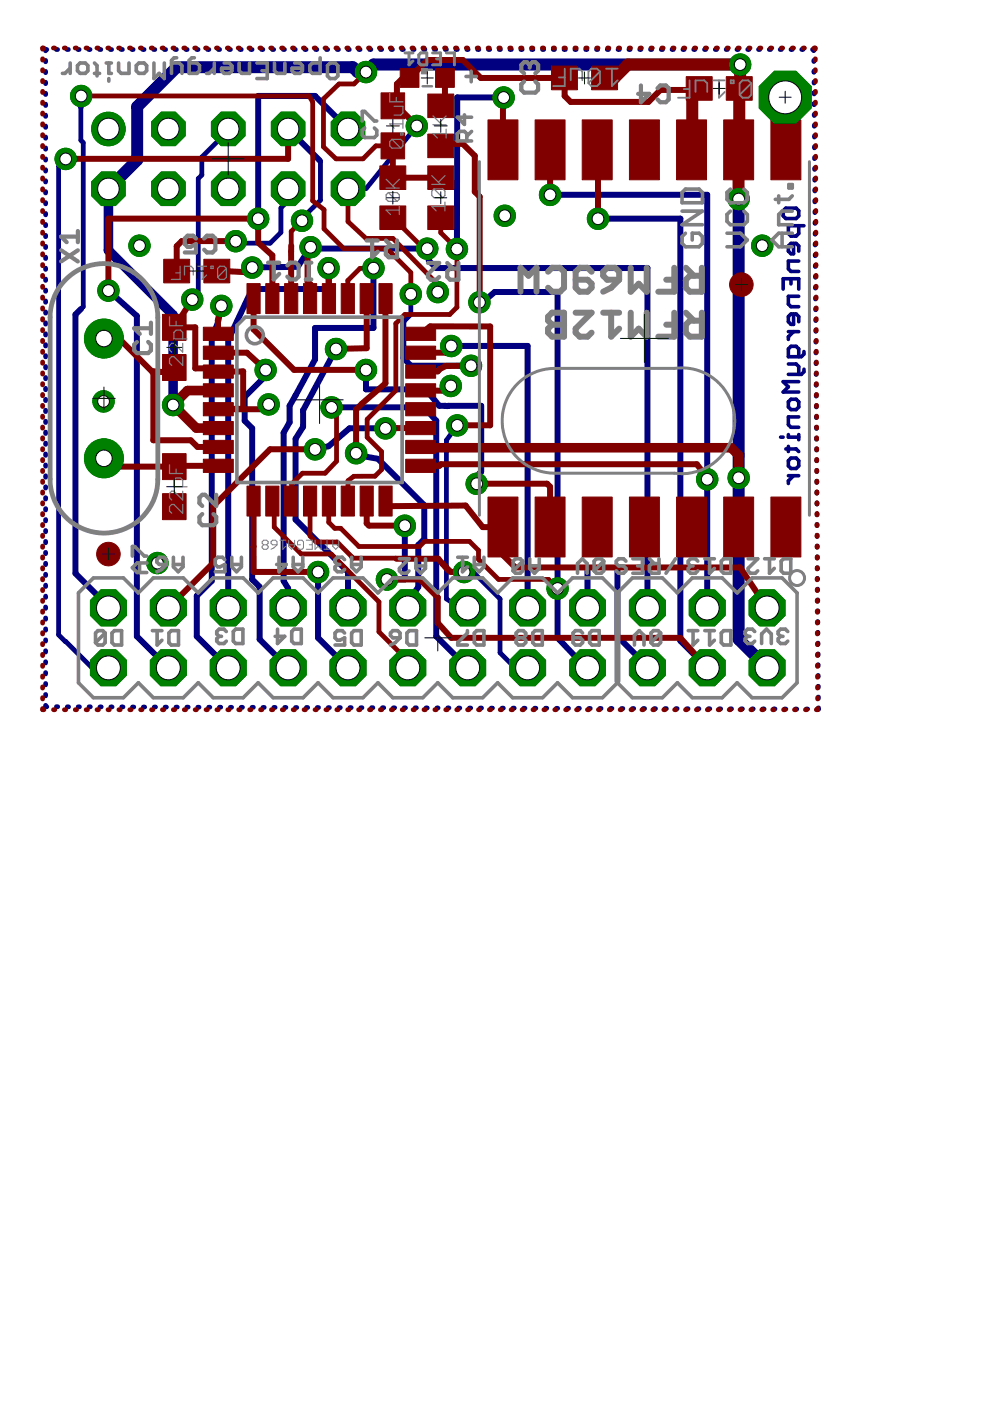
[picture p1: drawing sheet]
<svg xmlns="http://www.w3.org/2000/svg" width="210mm" height="297mm" viewBox="0 0 210 297" stroke-linecap="round" stroke-linejoin="round" font-family="sans-serif">
<g fill="none" stroke="#000080" stroke-width=".76">
<path d="M166.6 44.1h2.2l.6 .6v1.1l-.6 .5h-2.2l-.5-.5v-1.1zM167.7 59.1v1.1M168.3 51.6v2.2h-.6l-.5-.5v-1.1l.5-.6h1.1l.6 .6v1.1M169.4 47.9v1.6l-.6 .6h-1.1l-.5-.6v-1.6h3.3M169.4 55.4h-2.2v1.6l.5 .6h1.7M166.1 61.3v-2.2h3.3v2.2M167.2 77.2h1.6l.6 .5v1.7M167.2 70.3h2.2M168.3 66.6v2.2h-.6l-.5-.6v-1.1l.5-.5h1.1l.6 .5v1.1M168.3 70.3l-1.1 1.1v.6M169.4 62.8h-2.2v1.7l.5 .5h1.7M170.5 74.5v.6l-.6 .5h-2.7v-1.6l.5-.6h1.1l.6 .6v1.6"/>
<path d="M170.5 78.3v.5l-.6 .6h-2.7M165.5 92.7h.6M166.6 95.2h2.2l.6 .5M167.2 92.1v.6h2.2M167.2 94.6v1.1M167.7 84.6h1.1l.6 .6v1.1l-.6 .5h-1.1l-.5-.5v-1.1zM167.7 97.1h1.1l.6 .6v1.1l-.6 .5h-1.1l-.5-.5v-1.1zM169.4 92.1v1.1M169.4 88.4h-2.2v1.6l.5 .6h1.7M169.4 80.9h-3.3l1.1 1.1-1.1 1.1h3.3M167.2 100.9h2.2M168.3 100.9l-1.1 1.1v.5"/>
</g>
<path d="M156.9 13.7h-77.7l-1.6 1.6h-1.8l-1-1.1h-37.3l-8.4 8.4v11.3l-6.1 6.1M156.6 42.2v93.4l6 6" fill="none" stroke="#000080" stroke-width="2.5"/>
<g fill="none" stroke="#000080" stroke-width="1.3">
<path d="M17.2 20.3l-.1 2.3M61.1 27.3l6.7 6.7M73.8 27.3l-7-7h-12.1v26.1M106.8 20.7h-9.9v32.1M53.5 56.7l9.6-.1 2.7-4.2 .4 .3h24.4l.3 .3v2.2l1.6 1.6h44.8v72.1M69.7 56.8v4.5h-16.2l-5.1 10.8v56.8M79.2 56.8v12.7h-12.4v6.7l-5.4 9.8v3.5l-1.3 2.3v31.4l1 1.6v4.1M116.6 41.3h33.3v87.6M126.8 46.4h17.5v89.5l5.6 5.7M17.1 65.5l-1.1 1.2v54.9l7 7v.3M23 61.6l6 5.4v67.9l6.7 6.7M46.9 64.8l-.7 3.8-1.3 2.8v51.8l-3.2 3.1v8.6l6.7 6.7"/>
<path d="M56.3 78.4v1.3l-4.4 4.4v5.1l1.6 1.6v32.1l1.6 1.5v11.2l6 6M71.2 74l-6.9 13v3.5l-1.6 2.5v17.2l11.1 11.1v7.6M77.6 78.4v4.1h12.7l2.8 3.5h8.9v14l-.9 1v1.6M85.5 68.3v7.6l1.6 1.6h12.8M95.7 73.3h16.2v55.6M101.6 64.1l1.1-.3 2.2-1.9h13.3v73.3l6 6.4h.4M57 85.7h1.5M70.3 86.4h19.7l2.5 2.8v45.7l6.7 6.7M75.5 96.1l.4 .4 4.2 .8 9.9 9.8v7.2l-1.3 1.2v8.9l-2.2 2.9v1.6M81.7 90.8h-7.6l-4.4 3.8-2.9 .6M95.6 81.8l-.6 1.1M156.6 96.5v4.8"/>
<path d="M85.8 111.4v11.5h-3.8M67.4 121.3v13.9l6.4 6.4M124.6 120.9v8M130.9 120.9v14l6.4 6.4v.3"/>
</g>
<path d="M23 40v13.1l13.7 13.7v19.1" fill="none" stroke="#000080" stroke-width="2"/>
<g fill="none" stroke="#000080" stroke-width="1">
<path d="M9.7 12.8v.3M9.7 15.1v.3M9.7 17.4v.3M9.7 19.8v.2M9.9 10.5h-.2v.3M12 10.5h.2M14.2 10.5h.3M16.5 10.5h.3M18.8 10.5h.3M21.1 10.5h.3M23.4 10.5h.3M25.7 10.5h.3"/>
<path d="M28 10.5h.2M30.3 10.5h.2M32.6 10.5h.2M34.9 10.5h.2M37.1 10.5h.3M39.4 10.5h.3M41.7 10.5h.3M44 10.5h.3M46.3 10.5h.3M48.6 10.5h.3M50.9 10.5h.3M53.2 10.5h.2"/>
<path d="M55.5 10.5h.2M57.8 10.5h.2M60 10.5h.3M62.3 10.5h.3M64.6 10.5h.3M66.9 10.5h.3M69.2 10.5h.3M71.5 10.5h.3M73.8 10.5h.3M76.1 10.5h.2M78.4 10.5h.2M80.7 10.5h.2"/>
<path d="M83 10.5h.2M85.2 10.5h.3M87.5 10.5h.3M89.8 10.5h.3M92.1 10.5h.3M94.4 10.5h.3M96.7 10.5h.3M99 10.5h.3M101.3 10.5h.2M103.6 10.5h.2M105.9 10.5h.2M108.1 10.5h.3"/>
<path d="M110.4 10.5h.3M112.7 10.5h.3M115 10.5h.3M117.3 10.5h.3M119.6 10.5h.3M121.9 10.5h.3M124.2 10.5h.2M126.5 10.5h.2M128.8 10.5h.2M131 10.5h.3M133.3 10.5h.3M135.6 10.5h.3"/>
<path d="M137.9 10.5h.3M140.2 10.5h.3M142.5 10.5h.3M144.8 10.5h.3M147.1 10.5h.2M149.4 10.5h.2M151.7 10.5h.2M154 10.5h.2M156.3 10.5h.2M158.5 10.5h.3M160.8 10.5h.3M163.1 10.5h.3"/>
<path d="M165.4 10.5h.3M167.7 10.5h.3M170 10.5h.2M172.3 10.5h.2v.3M172.6 12.8v.2M172.6 15.1v.2M172.6 17.4v.2M172.6 19.6v.3M9.7 22.1v.3M9.7 24.4v.3M9.7 26.7v.3M9.7 29v.3"/>
<path d="M9.7 31.3v.3M9.7 33.7v.3M9.7 36v.3M9.7 38.3v.3M13.9 33.7l-1.5 1.5v99.4l7.1 7h3.5M17.1 22.6v7.1l.6 .5v34.8l-.6 .5M48.4 27.3v.4l-5.6 5.6v3.8l-.8 .8v24.3l-1.2 1.3M67.8 34l.1 .2v8.2l-3.9 3.9v.5M88.4 26.7l-10.8 13.3M172.6 21.9v.3M172.6 24.2v.3M172.7 26.5v.3"/>
<path d="M172.7 28.8v.3M172.7 31.1v.2M172.7 33.4v.2M172.7 35.7v.2M172.7 38v.2M9.7 40.6v.3M9.7 42.9v.3M9.7 45.3v.3M9.7 47.6v.3M9.7 49.9v.3M9.7 52.2v.3M9.7 54.5v.3"/>
<path d="M9.7 56.9v.2M9.7 59.2v.3M61.1 40v2.6l-1.5 1.5v5.2l-2.3 2.3h-6.9l-.4-.5M172.7 40.2l.1 .3M172.8 42.5v.3M172.8 44.8v.3M172.8 47.1v.3M172.8 49.4v.3M172.8 51.7v.2M172.8 54v.2M172.9 56.3v.2M172.9 58.5v.3"/>
<path d="M9.7 61.5v.3M9.7 63.8v.3M9.7 66.1v.3M9.7 68.4v.3M9.7 70.8v.2M9.7 73.1v.3M9.7 75.4v.3M9.7 77.7v.3M87.1 61.3v5.4l-1.6 1.6M172.9 60.8v.3M172.9 63.1v.3M172.9 65.4v.3"/>
<path d="M173 67.7v.3M173 70v.3M173 72.3v.2M173 74.6v.2M173 76.9v.2M173 79.1v.3M9.7 80v.3M9.7 82.3v.3M9.7 84.7v.2M9.7 87v.3M9.7 89.3v.3M9.7 91.6v.3"/>
<path d="M9.7 93.9v.3M9.7 96.2v.3M9.7 98.6v.2M96.9 90.2l-2.2 3.1v33.7l2.9 1.9h1.6M173 81.4v.3M173.1 83.7v.3M173.1 86v.3M173.1 88.3v.3M173.1 90.6v.2M173.1 92.9v.2M173.1 95.2v.2M173.2 97.5v.2"/>
<path d="M173.2 99.7v.3M9.7 100.9v.3M9.7 103.2v.3M9.7 105.5v.3M9.7 107.8v.3M9.7 110.2v.2M9.7 112.5v.3M9.7 114.8v.3M9.7 117.1v.3M9.7 119.4v.3M173.2 102v.3M173.2 104.3v.3"/>
<path d="M173.2 106.6v.3M173.2 108.9v.3M173.2 111.2v.2M173.3 113.5v.2M173.3 115.8v.2M173.3 118v.3M9.7 121.8v.2M9.7 124.1v.3M9.7 126.4v.3M9.7 128.7v.3M9.7 131v.3M9.7 133.3v.3"/>
<path d="M9.7 135.7v.2M9.7 138v.3M98.4 121.3h1.9l5.7 5.7v11.4l3.2 3.2h2.7M173.3 120.3v.3M173.3 122.6v.3M173.4 124.9v.3M173.4 127.2v.3M173.4 129.5v.3M173.4 131.8v.2M173.4 134.1v.2M173.4 136.4v.2M173.5 138.6v.3"/>
<path d="M9.7 140.3v.3M9.7 142.6v.3M9.7 144.9v.3M9.7 147.2v.3M9.7 149.5v.3h.2M12 149.8h.2M14.3 149.9h.2M16.6 149.9h.2M18.9 149.9h.3M21.2 149.9h.3M23.5 149.9h.3M25.8 149.9h.3"/>
<path d="M28.1 149.9h.3M30.4 149.9h.3M32.7 149.9h.3M35 149.9h.3M37.3 149.9h.3M39.6 149.9h.3M41.9 149.9h.3M44.2 149.9h.3M46.5 149.9h.3M48.8 150h.3M51.1 150h.3M53.4 150h.3"/>
<path d="M55.8 150h.2M58.1 150h.2M60.4 150h.2M62.7 150h.2M65 150h.2M67.3 150h.2M69.6 150h.2M71.9 150h.3M74.2 150h.3M76.5 150.1h.3M78.8 150.1h.3M81.1 150.1h.3"/>
<path d="M83.4 150.1h.3M85.7 150.1h.3M88 150.1h.3M90.3 150.1h.3M92.6 150.1h.3M94.9 150.1h.3M97.2 150.1h.3M99.5 150.1h.3M101.8 150.1h.3M104.1 150.1h.3M106.4 150.1h.3M108.8 150.1h.2"/>
<path d="M111 150.2h.3M113.3 150.2h.3M115.7 150.2h.2M118 150.2h.2M120.3 150.2h.2M122.6 150.2h.3M124.9 150.2h.3M127.2 150.2h.2M129.5 150.2h.3M131.8 150.2h.3M134.1 150.2h.3M136.4 150.2h.3"/>
<path d="M138.7 150.2h.3M141 150.2h.3M143.3 150.2h.3M145.6 150.3h.3M147.9 150.3h.3M150.2 150.3h.3M152.5 150.3h.3M154.8 150.3h.3M157.1 150.3h.3M159.4 150.3h.3M161.7 150.3h.3M164 150.3h.3"/>
<path d="M166.3 150.3h.3M168.7 150.3h.2M171 150.3h.2M173.5 140.9v.3M173.5 143.2v.3M173.5 145.5v.3M173.5 147.8v.3M173.5 150.1v.2h-.2"/>
</g>
<circle cx="23" cy="27.3" r="3.6" fill="#008000" stroke="#008000" stroke-width=".21"/>
<circle cx="23" cy="27.3" r="2.29" fill="#fff" stroke="#000" stroke-width=".21"/>
<circle cx="23" cy="40" r="3.9" fill="#008000" stroke="#008000" stroke-width=".21"/>
<circle cx="23" cy="40" r="2.29" fill="#fff" stroke="#000" stroke-width=".21"/>
<circle cx="35.7" cy="27.3" r="3.9" fill="#008000" stroke="#008000" stroke-width=".21"/>
<circle cx="35.7" cy="27.3" r="2.29" fill="#fff" stroke="#000" stroke-width=".21"/>
<circle cx="35.7" cy="40" r="3.9" fill="#008000" stroke="#008000" stroke-width=".21"/>
<circle cx="35.7" cy="40" r="2.29" fill="#fff" stroke="#000" stroke-width=".21"/>
<circle cx="48.4" cy="27.3" r="3.9" fill="#008000" stroke="#008000" stroke-width=".21"/>
<circle cx="48.4" cy="27.3" r="2.29" fill="#fff" stroke="#000" stroke-width=".21"/>
<circle cx="48.4" cy="40" r="3.9" fill="#008000" stroke="#008000" stroke-width=".21"/>
<circle cx="48.4" cy="40" r="2.29" fill="#fff" stroke="#000" stroke-width=".21"/>
<circle cx="61.1" cy="27.3" r="3.9" fill="#008000" stroke="#008000" stroke-width=".21"/>
<circle cx="61.1" cy="27.3" r="2.29" fill="#fff" stroke="#000" stroke-width=".21"/>
<circle cx="61.1" cy="40" r="3.9" fill="#008000" stroke="#008000" stroke-width=".21"/>
<circle cx="61.1" cy="40" r="2.29" fill="#fff" stroke="#000" stroke-width=".21"/>
<circle cx="73.8" cy="27.3" r="3.9" fill="#008000" stroke="#008000" stroke-width=".21"/>
<circle cx="73.8" cy="27.3" r="2.29" fill="#fff" stroke="#000" stroke-width=".21"/>
<circle cx="73.8" cy="40" r="3.9" fill="#008000" stroke="#008000" stroke-width=".21"/>
<circle cx="73.8" cy="40" r="2.29" fill="#fff" stroke="#000" stroke-width=".21"/>
<circle cx="162.6" cy="128.9" r="4.1" fill="#008000" stroke="#008000" stroke-width=".21"/>
<circle cx="162.6" cy="128.9" r="2.54" fill="#fff" stroke="#000" stroke-width=".21"/>
<circle cx="149.9" cy="128.9" r="4.1" fill="#008000" stroke="#008000" stroke-width=".21"/>
<circle cx="149.9" cy="128.9" r="2.54" fill="#fff" stroke="#000" stroke-width=".21"/>
<circle cx="137.3" cy="128.9" r="4.1" fill="#008000" stroke="#008000" stroke-width=".21"/>
<circle cx="137.3" cy="128.9" r="2.54" fill="#fff" stroke="#000" stroke-width=".21"/>
<circle cx="124.6" cy="128.9" r="4.1" fill="#008000" stroke="#008000" stroke-width=".21"/>
<circle cx="124.6" cy="128.9" r="2.54" fill="#fff" stroke="#000" stroke-width=".21"/>
<circle cx="111.9" cy="128.9" r="4.1" fill="#008000" stroke="#008000" stroke-width=".21"/>
<circle cx="111.9" cy="128.9" r="2.54" fill="#fff" stroke="#000" stroke-width=".21"/>
<circle cx="99.2" cy="128.9" r="4.1" fill="#008000" stroke="#008000" stroke-width=".21"/>
<circle cx="99.2" cy="128.9" r="2.54" fill="#fff" stroke="#000" stroke-width=".21"/>
<circle cx="162.6" cy="141.6" r="4.1" fill="#008000" stroke="#008000" stroke-width=".21"/>
<circle cx="162.6" cy="141.6" r="2.54" fill="#fff" stroke="#000" stroke-width=".21"/>
<circle cx="149.9" cy="141.6" r="4.1" fill="#008000" stroke="#008000" stroke-width=".21"/>
<circle cx="149.9" cy="141.6" r="2.54" fill="#fff" stroke="#000" stroke-width=".21"/>
<circle cx="137.3" cy="141.6" r="4.1" fill="#008000" stroke="#008000" stroke-width=".21"/>
<circle cx="137.3" cy="141.6" r="2.54" fill="#fff" stroke="#000" stroke-width=".21"/>
<circle cx="124.6" cy="141.6" r="4.1" fill="#008000" stroke="#008000" stroke-width=".21"/>
<circle cx="124.6" cy="141.6" r="2.54" fill="#fff" stroke="#000" stroke-width=".21"/>
<circle cx="111.9" cy="141.6" r="4.1" fill="#008000" stroke="#008000" stroke-width=".21"/>
<circle cx="111.9" cy="141.6" r="2.54" fill="#fff" stroke="#000" stroke-width=".21"/>
<circle cx="99.2" cy="141.6" r="4.1" fill="#008000" stroke="#008000" stroke-width=".21"/>
<circle cx="99.2" cy="141.6" r="2.54" fill="#fff" stroke="#000" stroke-width=".21"/>
<circle cx="86.5" cy="128.9" r="4.1" fill="#008000" stroke="#008000" stroke-width=".21"/>
<circle cx="86.5" cy="128.9" r="2.54" fill="#fff" stroke="#000" stroke-width=".21"/>
<circle cx="73.8" cy="128.9" r="4.1" fill="#008000" stroke="#008000" stroke-width=".21"/>
<circle cx="73.8" cy="128.9" r="2.54" fill="#fff" stroke="#000" stroke-width=".21"/>
<circle cx="61.1" cy="128.9" r="4.1" fill="#008000" stroke="#008000" stroke-width=".21"/>
<circle cx="61.1" cy="128.9" r="2.54" fill="#fff" stroke="#000" stroke-width=".21"/>
<circle cx="48.4" cy="128.9" r="4.1" fill="#008000" stroke="#008000" stroke-width=".21"/>
<circle cx="48.4" cy="128.9" r="2.54" fill="#fff" stroke="#000" stroke-width=".21"/>
<circle cx="35.7" cy="128.9" r="4.1" fill="#008000" stroke="#008000" stroke-width=".21"/>
<circle cx="35.7" cy="128.9" r="2.54" fill="#fff" stroke="#000" stroke-width=".21"/>
<circle cx="23" cy="128.9" r="4.1" fill="#008000" stroke="#008000" stroke-width=".21"/>
<circle cx="23" cy="128.9" r="2.54" fill="#fff" stroke="#000" stroke-width=".21"/>
<circle cx="86.5" cy="141.6" r="4.1" fill="#008000" stroke="#008000" stroke-width=".21"/>
<circle cx="86.5" cy="141.6" r="2.54" fill="#fff" stroke="#000" stroke-width=".21"/>
<circle cx="73.8" cy="141.6" r="4.1" fill="#008000" stroke="#008000" stroke-width=".21"/>
<circle cx="73.8" cy="141.6" r="2.54" fill="#fff" stroke="#000" stroke-width=".21"/>
<circle cx="61.1" cy="141.6" r="4.1" fill="#008000" stroke="#008000" stroke-width=".21"/>
<circle cx="61.1" cy="141.6" r="2.54" fill="#fff" stroke="#000" stroke-width=".21"/>
<circle cx="48.4" cy="141.6" r="4.1" fill="#008000" stroke="#008000" stroke-width=".21"/>
<circle cx="48.4" cy="141.6" r="2.54" fill="#fff" stroke="#000" stroke-width=".21"/>
<circle cx="35.7" cy="141.6" r="4.1" fill="#008000" stroke="#008000" stroke-width=".21"/>
<circle cx="35.7" cy="141.6" r="2.54" fill="#fff" stroke="#000" stroke-width=".21"/>
<circle cx="23" cy="141.6" r="4.1" fill="#008000" stroke="#008000" stroke-width=".21"/>
<circle cx="23" cy="141.6" r="2.54" fill="#fff" stroke="#000" stroke-width=".21"/>
<circle cx="22" cy="97.2" r="4.1" fill="#008000" stroke="#008000" stroke-width=".21"/>
<circle cx="22" cy="97.2" r="1.76" fill="#fff" stroke="#000" stroke-width=".21"/>
<circle cx="22" cy="71.8" r="4.1" fill="#008000" stroke="#008000" stroke-width=".21"/>
<circle cx="22" cy="71.8" r="1.76" fill="#fff" stroke="#000" stroke-width=".21"/>
<circle cx="166.5" cy="20.6" r="6" fill="#008000" stroke="#008000" stroke-width=".21"/>
<circle cx="166.5" cy="20.6" r="3.5" fill="#fff" stroke="#000" stroke-width=".21"/>
<circle cx="156.6" cy="101.3" r="2.27" fill="#008000" stroke="#008000" stroke-width=".21"/>
<circle cx="156.6" cy="101.3" r="1.25" fill="#fff" stroke="#000" stroke-width=".21"/>
<circle cx="156.6" cy="42.2" r="2.27" fill="#008000" stroke="#008000" stroke-width=".21"/>
<circle cx="156.6" cy="42.2" r="1.25" fill="#fff" stroke="#000" stroke-width=".21"/>
<circle cx="156.9" cy="13.7" r="2.27" fill="#008000" stroke="#008000" stroke-width=".21"/>
<circle cx="156.9" cy="13.7" r="1.25" fill="#fff" stroke="#000" stroke-width=".21"/>
<circle cx="36.7" cy="85.9" r="2.27" fill="#008000" stroke="#008000" stroke-width=".21"/>
<circle cx="36.7" cy="85.9" r="1.25" fill="#fff" stroke="#000" stroke-width=".21"/>
<circle cx="77.6" cy="15.3" r="2.27" fill="#008000" stroke="#008000" stroke-width=".21"/>
<circle cx="77.6" cy="15.3" r="1.25" fill="#fff" stroke="#000" stroke-width=".21"/>
<circle cx="40.8" cy="63.5" r="2.27" fill="#008000" stroke="#008000" stroke-width=".21"/>
<circle cx="40.8" cy="63.5" r="1.25" fill="#fff" stroke="#000" stroke-width=".21"/>
<circle cx="57" cy="85.7" r="2.27" fill="#008000" stroke="#008000" stroke-width=".21"/>
<circle cx="57" cy="85.7" r="1.25" fill="#fff" stroke="#000" stroke-width=".21"/>
<circle cx="95.6" cy="81.8" r="2.27" fill="#008000" stroke="#008000" stroke-width=".21"/>
<circle cx="95.6" cy="81.8" r="1.25" fill="#fff" stroke="#000" stroke-width=".21"/>
<circle cx="92.8" cy="61.9" r="2.27" fill="#008000" stroke="#008000" stroke-width=".21"/>
<circle cx="92.8" cy="61.9" r="1.25" fill="#fff" stroke="#000" stroke-width=".21"/>
<circle cx="88.4" cy="26.7" r="2.27" fill="#008000" stroke="#008000" stroke-width=".21"/>
<circle cx="88.4" cy="26.7" r="1.25" fill="#fff" stroke="#000" stroke-width=".21"/>
<circle cx="21.9" cy="85.1" r="2.27" fill="#008000" stroke="#008000" stroke-width=".21"/>
<circle cx="21.9" cy="85.1" r="1.25" fill="#fff" stroke="#000" stroke-width=".21"/>
<circle cx="33.4" cy="119.4" r="2.27" fill="#008000" stroke="#008000" stroke-width=".21"/>
<circle cx="33.4" cy="119.4" r="1.25" fill="#fff" stroke="#000" stroke-width=".21"/>
<circle cx="161.6" cy="52.1" r="2.27" fill="#008000" stroke="#008000" stroke-width=".21"/>
<circle cx="161.6" cy="52.1" r="1.25" fill="#fff" stroke="#000" stroke-width=".21"/>
<circle cx="107" cy="45.7" r="2.27" fill="#008000" stroke="#008000" stroke-width=".21"/>
<circle cx="107" cy="45.7" r="1.25" fill="#fff" stroke="#000" stroke-width=".21"/>
<circle cx="29.6" cy="52.1" r="2.27" fill="#008000" stroke="#008000" stroke-width=".21"/>
<circle cx="29.6" cy="52.1" r="1.25" fill="#fff" stroke="#000" stroke-width=".21"/>
<circle cx="65.8" cy="52.4" r="2.27" fill="#008000" stroke="#008000" stroke-width=".21"/>
<circle cx="65.8" cy="52.4" r="1.25" fill="#fff" stroke="#000" stroke-width=".21"/>
<circle cx="53.5" cy="56.7" r="2.27" fill="#008000" stroke="#008000" stroke-width=".21"/>
<circle cx="53.5" cy="56.7" r="1.25" fill="#fff" stroke="#000" stroke-width=".21"/>
<circle cx="90.6" cy="52.7" r="2.27" fill="#008000" stroke="#008000" stroke-width=".21"/>
<circle cx="90.6" cy="52.7" r="1.25" fill="#fff" stroke="#000" stroke-width=".21"/>
<circle cx="67.4" cy="121.3" r="2.27" fill="#008000" stroke="#008000" stroke-width=".21"/>
<circle cx="67.4" cy="121.3" r="1.25" fill="#fff" stroke="#000" stroke-width=".21"/>
<circle cx="56.3" cy="78.4" r="2.27" fill="#008000" stroke="#008000" stroke-width=".21"/>
<circle cx="56.3" cy="78.4" r="1.25" fill="#fff" stroke="#000" stroke-width=".21"/>
<circle cx="46.9" cy="64.9" r="2.27" fill="#008000" stroke="#008000" stroke-width=".21"/>
<circle cx="46.9" cy="64.9" r="1.25" fill="#fff" stroke="#000" stroke-width=".21"/>
<circle cx="101.1" cy="102.6" r="2.27" fill="#008000" stroke="#008000" stroke-width=".21"/>
<circle cx="101.1" cy="102.6" r="1.25" fill="#fff" stroke="#000" stroke-width=".21"/>
<circle cx="77.6" cy="78.4" r="2.27" fill="#008000" stroke="#008000" stroke-width=".21"/>
<circle cx="77.6" cy="78.4" r="1.25" fill="#fff" stroke="#000" stroke-width=".21"/>
<circle cx="23" cy="61.6" r="2.27" fill="#008000" stroke="#008000" stroke-width=".21"/>
<circle cx="23" cy="61.6" r="1.25" fill="#fff" stroke="#000" stroke-width=".21"/>
<circle cx="54.7" cy="46.4" r="2.27" fill="#008000" stroke="#008000" stroke-width=".21"/>
<circle cx="54.7" cy="46.4" r="1.25" fill="#fff" stroke="#000" stroke-width=".21"/>
<circle cx="70.3" cy="86.4" r="2.27" fill="#008000" stroke="#008000" stroke-width=".21"/>
<circle cx="70.3" cy="86.4" r="1.25" fill="#fff" stroke="#000" stroke-width=".21"/>
<circle cx="98.4" cy="121.3" r="2.27" fill="#008000" stroke="#008000" stroke-width=".21"/>
<circle cx="98.4" cy="121.3" r="1.25" fill="#fff" stroke="#000" stroke-width=".21"/>
<circle cx="101.6" cy="64.1" r="2.27" fill="#008000" stroke="#008000" stroke-width=".21"/>
<circle cx="101.6" cy="64.1" r="1.25" fill="#fff" stroke="#000" stroke-width=".21"/>
<circle cx="118.2" cy="124.8" r="2.27" fill="#008000" stroke="#008000" stroke-width=".21"/>
<circle cx="118.2" cy="124.8" r="1.25" fill="#fff" stroke="#000" stroke-width=".21"/>
<circle cx="96.9" cy="52.8" r="2.27" fill="#008000" stroke="#008000" stroke-width=".21"/>
<circle cx="96.9" cy="52.8" r="1.25" fill="#fff" stroke="#000" stroke-width=".21"/>
<circle cx="106.8" cy="20.7" r="2.27" fill="#008000" stroke="#008000" stroke-width=".21"/>
<circle cx="106.8" cy="20.7" r="1.25" fill="#fff" stroke="#000" stroke-width=".21"/>
<circle cx="126.8" cy="46.4" r="2.27" fill="#008000" stroke="#008000" stroke-width=".21"/>
<circle cx="126.8" cy="46.4" r="1.25" fill="#fff" stroke="#000" stroke-width=".21"/>
<circle cx="85.8" cy="111.5" r="2.27" fill="#008000" stroke="#008000" stroke-width=".21"/>
<circle cx="85.8" cy="111.5" r="1.25" fill="#fff" stroke="#000" stroke-width=".21"/>
<circle cx="82" cy="122.9" r="2.27" fill="#008000" stroke="#008000" stroke-width=".21"/>
<circle cx="82" cy="122.9" r="1.25" fill="#fff" stroke="#000" stroke-width=".21"/>
<circle cx="71.2" cy="74" r="2.27" fill="#008000" stroke="#008000" stroke-width=".21"/>
<circle cx="71.2" cy="74" r="1.25" fill="#fff" stroke="#000" stroke-width=".21"/>
<circle cx="75.5" cy="96.1" r="2.27" fill="#008000" stroke="#008000" stroke-width=".21"/>
<circle cx="75.5" cy="96.1" r="1.25" fill="#fff" stroke="#000" stroke-width=".21"/>
<circle cx="96.9" cy="90.2" r="2.27" fill="#008000" stroke="#008000" stroke-width=".21"/>
<circle cx="96.9" cy="90.2" r="1.25" fill="#fff" stroke="#000" stroke-width=".21"/>
<circle cx="95.7" cy="73.4" r="2.27" fill="#008000" stroke="#008000" stroke-width=".21"/>
<circle cx="95.7" cy="73.4" r="1.25" fill="#fff" stroke="#000" stroke-width=".21"/>
<circle cx="81.7" cy="90.8" r="2.27" fill="#008000" stroke="#008000" stroke-width=".21"/>
<circle cx="81.7" cy="90.8" r="1.25" fill="#fff" stroke="#000" stroke-width=".21"/>
<circle cx="66.8" cy="95.3" r="2.27" fill="#008000" stroke="#008000" stroke-width=".21"/>
<circle cx="66.8" cy="95.3" r="1.25" fill="#fff" stroke="#000" stroke-width=".21"/>
<circle cx="99.9" cy="77.6" r="2.27" fill="#008000" stroke="#008000" stroke-width=".21"/>
<circle cx="99.9" cy="77.6" r="1.25" fill="#fff" stroke="#000" stroke-width=".21"/>
<circle cx="87.1" cy="62.4" r="2.27" fill="#008000" stroke="#008000" stroke-width=".21"/>
<circle cx="87.1" cy="62.4" r="1.25" fill="#fff" stroke="#000" stroke-width=".21"/>
<circle cx="17.2" cy="20.4" r="2.27" fill="#008000" stroke="#008000" stroke-width=".21"/>
<circle cx="17.2" cy="20.4" r="1.25" fill="#fff" stroke="#000" stroke-width=".21"/>
<circle cx="116.6" cy="41.3" r="2.27" fill="#008000" stroke="#008000" stroke-width=".21"/>
<circle cx="116.6" cy="41.3" r="1.25" fill="#fff" stroke="#000" stroke-width=".21"/>
<circle cx="149.9" cy="101.6" r="2.27" fill="#008000" stroke="#008000" stroke-width=".21"/>
<circle cx="149.9" cy="101.6" r="1.25" fill="#fff" stroke="#000" stroke-width=".21"/>
<circle cx="64" cy="46.8" r="2.27" fill="#008000" stroke="#008000" stroke-width=".21"/>
<circle cx="64" cy="46.8" r="1.25" fill="#fff" stroke="#000" stroke-width=".21"/>
<circle cx="13.9" cy="33.7" r="2.27" fill="#008000" stroke="#008000" stroke-width=".21"/>
<circle cx="13.9" cy="33.7" r="1.25" fill="#fff" stroke="#000" stroke-width=".21"/>
<circle cx="79.2" cy="56.9" r="2.27" fill="#008000" stroke="#008000" stroke-width=".21"/>
<circle cx="79.2" cy="56.9" r="1.25" fill="#fff" stroke="#000" stroke-width=".21"/>
<circle cx="69.7" cy="56.9" r="2.27" fill="#008000" stroke="#008000" stroke-width=".21"/>
<circle cx="69.7" cy="56.9" r="1.25" fill="#fff" stroke="#000" stroke-width=".21"/>
<circle cx="50" cy="51.1" r="2.27" fill="#008000" stroke="#008000" stroke-width=".21"/>
<circle cx="50" cy="51.1" r="1.25" fill="#fff" stroke="#000" stroke-width=".21"/>
<g fill="#800000" stroke="#800000" stroke-width=".21">
<path d="M103.5 105.4h6.3v12.7h-6.3z"/>
<path d="M113.5 105.4h6.3v12.7h-6.3z"/>
<path d="M123.4 105.4h6.4v12.7h-6.4z"/>
<path d="M133.5 105.4h6.3v12.7h-6.3z"/>
<path d="M143.4 105.4h6.4v12.7h-6.4z"/>
<path d="M153.4 105.4h6.4v12.7h-6.4z"/>
<path d="M163.4 105.4h6.4v12.7h-6.4z"/>
<path d="M103.5 25.4h6.3v12.7h-6.3z"/>
<path d="M113.5 25.4h6.3v12.7h-6.3z"/>
<path d="M123.4 25.4h6.4v12.7h-6.4z"/>
<path d="M133.5 25.4h6.3v12.7h-6.3z"/>
<path d="M143.4 25.4h6.4v12.7h-6.4z"/>
<path d="M153.4 25.4h6.4v12.7h-6.4z"/>
<path d="M163.4 25.4h6.4v12.7h-6.4z"/>
<path d="M84.9 14.5h3.9v4h-3.9z"/>
<path d="M92.4 14.5h3.9v4h-3.9z"/>
<path d="M90.7 19.9h5.5v5h-5.5z"/>
<path d="M90.7 28.4h5.5v5h-5.5z"/>
<path d="M154 16.3h5.5v5h-5.5z"/>
<path d="M145.5 16.3h5.5v5h-5.5z"/>
<path d="M80.5 43.7h5.5v5h-5.5z"/>
<path d="M80.5 35.2h5.5v5h-5.5z"/>
<path d="M80.8 28.2h5v5.5h-5z"/>
<path d="M80.8 19.7h5v5.5h-5z"/>
<path d="M34.7 55h5.5v5h-5.5z"/>
<path d="M43.2 55h5.5v5h-5.5z"/>
<path d="M43.1 69.4h6.4v2.8h-6.4z"/>
<path d="M43.1 73.4h6.4v2.8h-6.4z"/>
<path d="M43.1 77.4h6.4v2.8h-6.4z"/>
<path d="M43.1 81.4h6.4v2.8h-6.4z"/>
<path d="M43.1 85.4h6.4v2.8h-6.4z"/>
<path d="M43.1 89.4h6.4v2.8h-6.4z"/>
<path d="M43.1 93.4h6.4v2.8h-6.4z"/>
<path d="M43.1 97.4h6.4v2.8h-6.4z"/>
<path d="M52.4 103.1h2.8v6.3h-2.8z"/>
<path d="M56.3 103.1h2.8v6.3h-2.8z"/>
<path d="M60.3 103.1h2.8v6.3h-2.8z"/>
<path d="M64.3 103.1h2.8v6.3h-2.8z"/>
<path d="M68.3 103.1h2.8v6.3h-2.8z"/>
<path d="M72.3 103.1h2.8v6.3h-2.8z"/>
<path d="M76.3 103.1h2.8v6.3h-2.8z"/>
<path d="M80.3 103.1h2.8v6.3h-2.8z"/>
<path d="M86 97.4h6.4v2.8h-6.4z"/>
<path d="M86 93.4h6.4v2.8h-6.4z"/>
<path d="M86 89.4h6.4v2.8h-6.4z"/>
<path d="M86 85.4h6.4v2.8h-6.4z"/>
<path d="M86 81.4h6.4v2.8h-6.4z"/>
<path d="M86 77.4h6.4v2.8h-6.4z"/>
<path d="M86 73.4h6.4v2.8h-6.4z"/>
<path d="M86 69.4h6.4v2.8h-6.4z"/>
<path d="M80.3 60.1h2.8v6.4h-2.8z"/>
<path d="M76.3 60.1h2.8v6.4h-2.8z"/>
<path d="M72.3 60.1h2.8v6.4h-2.8z"/>
<path d="M68.3 60.1h2.8v6.4h-2.8z"/>
<path d="M64.3 60.1h2.8v6.4h-2.8z"/>
<path d="M60.3 60.1h2.8v6.4h-2.8z"/>
<path d="M56.3 60.1h2.8v6.4h-2.8z"/>
<path d="M52.4 60.1h2.8v6.4h-2.8z"/>
<path d="M34.5 75.2h5v5.5h-5z"/>
<path d="M34.5 66.7h5v5.5h-5z"/>
<path d="M34.5 96.2h5v5.5h-5z"/>
<path d="M34.5 104.7h5v5.5h-5z"/>
<path d="M90.7 43.7h5.5v5h-5.5z"/>
<path d="M90.7 35.2h5.5v5h-5.5z"/>
<path d="M116.9 14h5.5v5h-5.5z"/>
<path d="M125.4 14h5.5v5h-5.5z"/>
</g>
<g fill="#800000" stroke="#800000" stroke-width=".21">
<circle cx="157.2" cy="60.3" r="2.5"/>
<circle cx="23" cy="117.5" r="2.5"/>
</g>
<path d="M128.2 16.5h2.1l2.8-2.8h23.8v4.9M146.8 18.8v12.8M156.7 18.8v12.8M156.5 32.8l.1 9.4" fill="none" stroke="#800000" stroke-width="2.5"/>
<g fill="none" stroke="#800000" stroke-width="1.3">
<path d="M94.3 16.5v5l-.8 .9M146.8 18.8h1.5l-.4 .3h-7.9l-2.5 2.5h-16.5l-1.3-1.3v-3.8h-17.8l-3.8-3.8h-7.4l-3.9 3.8-1.4 .1-1.2 1.2v3.8l-.9 .8h.8l4.3 4.3M156.9 18.6l-.2 .2M61.1 27.3v6.4h-47.2M83.3 30.9v6.8h10.2M93.5 30.9l.4-.4h4.2l2.6 2.5v7.7l1 1-.1 22.4M106.8 20.7l-.2 .1v11l-1 .9M116.6 31.8v9.5M126.6 31.8l.2 .1v14.5M146.8 31.6l-.2 .2M156.7 31.6l-.2 1.2M50 51.1h-11.5l-1 1.1v5.3"/>
<path d="M53.5 56.7l-1 1-6.5-.2M61.7 52.1v11.2M65.8 52.4l-.6 .6v6.7l.6 .6-.1 3M69.7 56.8v6.5M83.3 46.2h.8M22 71.8h3.2l7.1 7.1h5l-.3-1M23 61.6v-15.2h31.7v5l3 2.7v9.2M34.3 78.9l-1.8-.2v14.6h7.9l1.5 1.5h4.4M40.8 63.5l-3.8 5.9h4.4v8.7h4.9v.7l5.3-.1v8l-5.3 .1h9.6l1.1-1.1M46.3 74.8h6.1l3.9 3.6M46.9 64.8l-.7 3.1 .1 2.9M53.8 63.3v6.5l8.6 8.6h15.2"/>
<path d="M77.7 63.3v10.5l-6.5 .2M81.7 63.3v18l-6.2 5.5v9.3M89.2 70.8l2-1.6h12.7v21h-7M95.7 73.3l-1.1 1.5h-5.4M99.9 77.5l-5.4 .1-1.2 .6-.5 .5-3.6 .1M22 97.2l1.8 1.7 22.5-.1M66.8 95.2h-9.5l-12.1 12.1v12.1l-9.5 9.5M89.2 94.8l-.2 .1M89.2 90.8h-7.5M89.2 98.8h4l.3-.4h54.2l2.2 2.9v.3M95.6 81.8v.2l-.9 .9-5.5-.1M53.8 106.2v15.1h13.6"/>
<path d="M77.7 106.2v4.8l.5 .4h7.6M81.7 106.2h.2l.8 1.1 16-.1 3.6 4.6h4.3M84.1 118.5h8.8l.9 1M93.8 119.5l1.8 1.8h2.8M93.8 119.5l1.2 1.4M101.1 102.6h14.9l.6 .6v8.5M106.6 111.7v.1M106.6 111.7l.2 .2v5.9l2.5 2.5h47.6l5.7 8.6M82 122.9h7l3.8 3.8v5.4l2.9 3.1h48.6l5.6 6.4"/>
</g>
<path d="M146.6 19.1v12.7M46.3 82.8h-6.5l-3.1 3.1 4.9 4.9h4.7M89 94.9h66l1.6 1.6v4.8" fill="none" stroke="#800000" stroke-width="2"/>
<g fill="none" stroke="#800000" stroke-width="1">
<path d="M9 12.5v.2M9 14.8v.2M9 17.1v.2M9 19.4v.2M9.3 10.2h-.3v.2M11.3 10.2h.3M13.6 10.2h.3M15.9 10.2h.3M18.2 10.2h.3M20.6 10.2h.2M22.9 10.2h.2M25.1 10.2h.3"/>
<path d="M27.5 10.2h.2M29.8 10.2h.2M32.1 10.2h.2M34.4 10.2h.2M36.7 10.2h.2M39 10.2h.2M41.3 10.2h.3M43.6 10.2h.3M45.9 10.2h.3M48.2 10.2h.3M50.5 10.2h.3M52.8 10.2h.3"/>
<path d="M55.1 10.2h.3M57.4 10.2h.3M59.7 10.2h.3M62 10.2h.3M64.3 10.2h.3M66.6 10.2h.3M68.9 10.2h.3M71.2 10.2h.3M73.5 10.2h.3M75.8 10.2h.3M77.6 15.3l-2.5 2.5h-3.2l-3.3 3.2v10.1l2.6 2.6h5.8l2.7-2.8h3.6M78.1 10.2h.3"/>
<path d="M80.4 10.2h.3M82.7 10.2h.3M85 10.2h.3M87.4 10.2h.2M89.7 10.2h.2M91.9 10.2h.3M94.3 10.2h.2M96.6 10.2h.2M98.9 10.2h.2M101.2 10.2h.3M103.5 10.2h.2M105.8 10.2h.2"/>
<path d="M108.1 10.2h.3M110.4 10.2h.3M112.7 10.2h.3M115 10.2h.3M117.3 10.2h.3M119.6 10.2h.3M121.9 10.2h.3M124.2 10.2h.3M126.5 10.2h.3M128.8 10.2h.3M131.1 10.2h.3M133.4 10.2h.3"/>
<path d="M135.7 10.2h.3M138 10.2h.3M140.3 10.2h.3M142.6 10.2h.3M144.9 10.2h.3M147.2 10.2h.3M149.5 10.2h.3M151.8 10.2h.3M154.2 10.2h.2M156.5 10.2h.2M158.8 10.2h.2M161.1 10.2h.2"/>
<path d="M163.4 10.2h.2M165.7 10.2h.2M168 10.2h.3M170.3 10.2h.3M172.6 10.2h.2v.2M172.9 12.5v.2M172.9 14.8v.2M172.9 17.1v.2M172.9 19.4v.2M9 21.7v.2M9 24v.2M9 26.2v.3"/>
<path d="M9 28.6v.2M9 30.8v.3M9 33.1v.3M9 35.4v.3M9 37.7v.3M17.2 20.3h48.3l.8 1.3v21l2.4 1.8v4.1l4.2 4.2h9.1l5.1 5.1v4.6M172.9 21.7v.2M172.9 24v.2M172.9 26.2v.3M172.9 28.6v.2M172.9 30.8v.3M172.9 33.1v.3"/>
<path d="M173 35.4v.3M173 37.7v.3M9 40v.3M9 42.3v.3M9 44.6v.3M9 46.9v.3M9 49.2v.3M9 51.5v.3M9 53.8v.3M9 56.1v.2M9 58.4v.3M64 46.8l-2.3 2.3v3"/>
<path d="M73.8 40v7l3.8 3.5h5.7l9.8 10.1v1.6l-.3-.3M79.2 56.8l-2.9 .1-2.6 2.6v3.8M83.3 46.2l6.6 6.5h.7M93.5 46.2v3.1l3.4 3.5v12.4l-1.5 1.5h-9.6l-1.9 1.9v14.2l-6 6.1v3.8l3 3.1v3.8l-1.4 1.4h-4.5l-1.2 .9-.1 4.3M173 40v.3M173 42.3v.3M173 44.6v.3M173 46.9v.3M173 49.2v.3M173 51.5v.3M173 53.8v.3M173 56.1v.2"/>
<path d="M173 58.4v.3M9 60.7v.2M9 63v.2M9 65.3v.2M9 67.6v.2M9 69.9v.2M9 72.2v.2M9 74.5v.2M9 76.8v.2M9 79.1v.2M173 60.7v.2M173 63v.2"/>
<path d="M173.1 65.3v.2M173.1 67.6v.2M173.1 69.9v.2M173.1 72.2v.2M173.1 74.5v.2M173.1 76.8v.2M173.1 79.1v.2M9 81.3v.3M9 83.6v.3M9 85.9v.3M9 88.2v.3M9 90.5v.3"/>
<path d="M9 92.8v.3M9 95.1v.3M9 97.4v.3M9 99.7v.3M46.3 82.8h.1M70.3 86.4l1.1 1v10.4l-2.5 2.5h-4.8l-2.3 2.3-.1 3.6M173.1 81.3v.3M173.1 83.6v.3M173.1 85.9v.3M173.1 88.2v.3M173.1 90.5v.3M173.1 92.8v.3"/>
<path d="M173.2 95.1v.3M173.2 97.4v.3M173.2 99.7v.3M9 102v.3M9 104.3v.3M9 106.6v.2M9 108.9v.3M9 111.2v.2M9 113.5v.2M9 115.8v.2M9 118.1v.2M57.7 106.2l.4 .4v5.2l5.8 5.7h6.3l10.1 10.1v6.4l6.2 6.1v1.5"/>
<path d="M65.7 106.2v7.4l1.3 1.3h4.5l3.3 3.4 9.6 .1M69.7 106.2v4.5l1.3 1.3h1.2l3.9 3.9h12.8l1.1-1.1h9.5l2 1.9v1.9l4.2 4.3h10.6l1.9 1.9M173.2 102v.3M173.2 104.3v.3M173.2 106.6v.2M173.2 108.9v.3M173.2 111.2v.2M173.2 113.5v.2M173.2 115.8v.2M173.2 118.1v.2M9 120.4v.2M9 122.7v.2"/>
<path d="M9 125v.2M9 127.3v.2M9 129.5v.3M9 131.8v.3M9 134.1v.3M9 136.4v.3M9 138.7v.3M173.2 120.4v.2M173.2 122.7v.2M173.3 125v.2M173.3 127.3v.2M173.3 129.5v.3"/>
<path d="M173.3 131.8v.3M173.3 134.1v.3M173.3 136.4v.3M173.3 138.7v.3M9 141v.3M9 143.3v.3M9 145.6v.3M9 147.9v.3M9 150.2v.3h.3M11.3 150.5h.3M13.7 150.5h.2M16 150.5h.2"/>
<path d="M18.3 150.5h.2M20.6 150.5h.3M22.9 150.5h.3M25.2 150.5h.3M27.5 150.5h.3M29.8 150.5h.3M32.1 150.5h.3M34.4 150.5h.3M36.7 150.5h.3M39.1 150.5h.2M41.4 150.5h.3M43.7 150.5h.3"/>
<path d="M46 150.5h.3M48.3 150.5h.3M50.6 150.5h.3M52.9 150.5h.3M55.2 150.5h.3M57.6 150.5h.2M59.9 150.5h.2M62.2 150.5h.2M64.5 150.5h.3M66.8 150.5h.3M69.1 150.5h.3M71.4 150.5h.3"/>
<path d="M73.7 150.5h.3M76 150.5h.3M78.3 150.5h.3M80.6 150.5h.3M83 150.5h.2M85.3 150.5h.3M87.6 150.5h.3M89.9 150.5h.3M92.2 150.5h.3M94.5 150.5h.3M96.8 150.5h.3M99.1 150.5h.3"/>
<path d="M101.5 150.5h.2M103.8 150.5h.2M106.1 150.5h.2M108.4 150.5h.3M110.7 150.5h.3M113 150.5h.3M115.3 150.5h.3M117.6 150.5h.3M119.9 150.5h.3M122.2 150.5h.3M124.5 150.5h.3M126.9 150.5h.2"/>
<path d="M129.2 150.5h.3M131.5 150.5h.3M133.8 150.5h.3M136.1 150.5h.3M138.4 150.5h.3M140.7 150.5h.3M143 150.5h.3M145.4 150.5h.2M147.7 150.5h.2M150 150.5h.2M152.3 150.5h.3M154.6 150.5h.3"/>
<path d="M156.9 150.5h.3M159.2 150.5h.3M161.5 150.5h.3M163.8 150.5h.3M166.1 150.5h.3M168.4 150.5h.3M170.8 150.5h.2M173.3 141v.3M173.3 143.3v.3M173.3 145.6v.3M173.4 147.9v.3M173.4 150.2v.3h-.3"/>
</g>
<path d="M166.6 21.4v10.4" fill="none" stroke="#800000" stroke-width="3.8"/>
<path d="M166.5 20.6v11l.1 .2" fill="none" stroke="#800000" stroke-width="4.1"/>
<circle cx="23" cy="27.3" r="3.6" fill="#008000" stroke="#008000" stroke-width=".21"/>
<circle cx="23" cy="27.3" r="2.29" fill="#fff" stroke="#000" stroke-width=".21"/>
<circle cx="23" cy="40" r="3.9" fill="#008000" stroke="#008000" stroke-width=".21"/>
<circle cx="23" cy="40" r="2.29" fill="#fff" stroke="#000" stroke-width=".21"/>
<circle cx="35.7" cy="27.3" r="3.9" fill="#008000" stroke="#008000" stroke-width=".21"/>
<circle cx="35.7" cy="27.3" r="2.29" fill="#fff" stroke="#000" stroke-width=".21"/>
<circle cx="35.7" cy="40" r="3.9" fill="#008000" stroke="#008000" stroke-width=".21"/>
<circle cx="35.7" cy="40" r="2.29" fill="#fff" stroke="#000" stroke-width=".21"/>
<circle cx="48.4" cy="27.3" r="3.9" fill="#008000" stroke="#008000" stroke-width=".21"/>
<circle cx="48.4" cy="27.3" r="2.29" fill="#fff" stroke="#000" stroke-width=".21"/>
<circle cx="48.4" cy="40" r="3.9" fill="#008000" stroke="#008000" stroke-width=".21"/>
<circle cx="48.4" cy="40" r="2.29" fill="#fff" stroke="#000" stroke-width=".21"/>
<circle cx="61.1" cy="27.3" r="3.9" fill="#008000" stroke="#008000" stroke-width=".21"/>
<circle cx="61.1" cy="27.3" r="2.29" fill="#fff" stroke="#000" stroke-width=".21"/>
<circle cx="61.1" cy="40" r="3.9" fill="#008000" stroke="#008000" stroke-width=".21"/>
<circle cx="61.1" cy="40" r="2.29" fill="#fff" stroke="#000" stroke-width=".21"/>
<circle cx="73.8" cy="27.3" r="3.9" fill="#008000" stroke="#008000" stroke-width=".21"/>
<circle cx="73.8" cy="27.3" r="2.29" fill="#fff" stroke="#000" stroke-width=".21"/>
<circle cx="73.8" cy="40" r="3.9" fill="#008000" stroke="#008000" stroke-width=".21"/>
<circle cx="73.8" cy="40" r="2.29" fill="#fff" stroke="#000" stroke-width=".21"/>
<circle cx="162.6" cy="128.9" r="4.1" fill="#008000" stroke="#008000" stroke-width=".21"/>
<circle cx="162.6" cy="128.9" r="2.54" fill="#fff" stroke="#000" stroke-width=".21"/>
<circle cx="149.9" cy="128.9" r="4.1" fill="#008000" stroke="#008000" stroke-width=".21"/>
<circle cx="149.9" cy="128.9" r="2.54" fill="#fff" stroke="#000" stroke-width=".21"/>
<circle cx="137.3" cy="128.9" r="4.1" fill="#008000" stroke="#008000" stroke-width=".21"/>
<circle cx="137.3" cy="128.9" r="2.54" fill="#fff" stroke="#000" stroke-width=".21"/>
<circle cx="124.6" cy="128.9" r="4.1" fill="#008000" stroke="#008000" stroke-width=".21"/>
<circle cx="124.6" cy="128.9" r="2.54" fill="#fff" stroke="#000" stroke-width=".21"/>
<circle cx="111.9" cy="128.9" r="4.1" fill="#008000" stroke="#008000" stroke-width=".21"/>
<circle cx="111.9" cy="128.9" r="2.54" fill="#fff" stroke="#000" stroke-width=".21"/>
<circle cx="99.2" cy="128.9" r="4.1" fill="#008000" stroke="#008000" stroke-width=".21"/>
<circle cx="99.2" cy="128.9" r="2.54" fill="#fff" stroke="#000" stroke-width=".21"/>
<circle cx="162.6" cy="141.6" r="4.1" fill="#008000" stroke="#008000" stroke-width=".21"/>
<circle cx="162.6" cy="141.6" r="2.54" fill="#fff" stroke="#000" stroke-width=".21"/>
<circle cx="149.9" cy="141.6" r="4.1" fill="#008000" stroke="#008000" stroke-width=".21"/>
<circle cx="149.9" cy="141.6" r="2.54" fill="#fff" stroke="#000" stroke-width=".21"/>
<circle cx="137.3" cy="141.6" r="4.1" fill="#008000" stroke="#008000" stroke-width=".21"/>
<circle cx="137.3" cy="141.6" r="2.54" fill="#fff" stroke="#000" stroke-width=".21"/>
<circle cx="124.6" cy="141.6" r="4.1" fill="#008000" stroke="#008000" stroke-width=".21"/>
<circle cx="124.6" cy="141.6" r="2.54" fill="#fff" stroke="#000" stroke-width=".21"/>
<circle cx="111.9" cy="141.6" r="4.1" fill="#008000" stroke="#008000" stroke-width=".21"/>
<circle cx="111.9" cy="141.6" r="2.54" fill="#fff" stroke="#000" stroke-width=".21"/>
<circle cx="99.2" cy="141.6" r="4.1" fill="#008000" stroke="#008000" stroke-width=".21"/>
<circle cx="99.2" cy="141.6" r="2.54" fill="#fff" stroke="#000" stroke-width=".21"/>
<circle cx="86.5" cy="128.9" r="4.1" fill="#008000" stroke="#008000" stroke-width=".21"/>
<circle cx="86.5" cy="128.9" r="2.54" fill="#fff" stroke="#000" stroke-width=".21"/>
<circle cx="73.8" cy="128.9" r="4.1" fill="#008000" stroke="#008000" stroke-width=".21"/>
<circle cx="73.8" cy="128.9" r="2.54" fill="#fff" stroke="#000" stroke-width=".21"/>
<circle cx="61.1" cy="128.9" r="4.1" fill="#008000" stroke="#008000" stroke-width=".21"/>
<circle cx="61.1" cy="128.9" r="2.54" fill="#fff" stroke="#000" stroke-width=".21"/>
<circle cx="48.4" cy="128.9" r="4.1" fill="#008000" stroke="#008000" stroke-width=".21"/>
<circle cx="48.4" cy="128.9" r="2.54" fill="#fff" stroke="#000" stroke-width=".21"/>
<circle cx="35.7" cy="128.9" r="4.1" fill="#008000" stroke="#008000" stroke-width=".21"/>
<circle cx="35.7" cy="128.9" r="2.54" fill="#fff" stroke="#000" stroke-width=".21"/>
<circle cx="23" cy="128.9" r="4.1" fill="#008000" stroke="#008000" stroke-width=".21"/>
<circle cx="23" cy="128.9" r="2.54" fill="#fff" stroke="#000" stroke-width=".21"/>
<circle cx="86.5" cy="141.6" r="4.1" fill="#008000" stroke="#008000" stroke-width=".21"/>
<circle cx="86.5" cy="141.6" r="2.54" fill="#fff" stroke="#000" stroke-width=".21"/>
<circle cx="73.8" cy="141.6" r="4.1" fill="#008000" stroke="#008000" stroke-width=".21"/>
<circle cx="73.8" cy="141.6" r="2.54" fill="#fff" stroke="#000" stroke-width=".21"/>
<circle cx="61.1" cy="141.6" r="4.1" fill="#008000" stroke="#008000" stroke-width=".21"/>
<circle cx="61.1" cy="141.6" r="2.54" fill="#fff" stroke="#000" stroke-width=".21"/>
<circle cx="48.4" cy="141.6" r="4.1" fill="#008000" stroke="#008000" stroke-width=".21"/>
<circle cx="48.4" cy="141.6" r="2.54" fill="#fff" stroke="#000" stroke-width=".21"/>
<circle cx="35.7" cy="141.6" r="4.1" fill="#008000" stroke="#008000" stroke-width=".21"/>
<circle cx="35.7" cy="141.6" r="2.54" fill="#fff" stroke="#000" stroke-width=".21"/>
<circle cx="23" cy="141.6" r="4.1" fill="#008000" stroke="#008000" stroke-width=".21"/>
<circle cx="23" cy="141.6" r="2.54" fill="#fff" stroke="#000" stroke-width=".21"/>
<circle cx="22" cy="97.2" r="4.1" fill="#008000" stroke="#008000" stroke-width=".21"/>
<circle cx="22" cy="97.2" r="1.76" fill="#fff" stroke="#000" stroke-width=".21"/>
<circle cx="22" cy="71.8" r="4.1" fill="#008000" stroke="#008000" stroke-width=".21"/>
<circle cx="22" cy="71.8" r="1.76" fill="#fff" stroke="#000" stroke-width=".21"/>
<circle cx="166.5" cy="20.6" r="6" fill="#008000" stroke="#008000" stroke-width=".21"/>
<circle cx="166.5" cy="20.6" r="3.5" fill="#fff" stroke="#000" stroke-width=".21"/>
<circle cx="156.6" cy="101.3" r="2.27" fill="#008000" stroke="#008000" stroke-width=".21"/>
<circle cx="156.6" cy="101.3" r="1.25" fill="#fff" stroke="#000" stroke-width=".21"/>
<circle cx="156.6" cy="42.2" r="2.27" fill="#008000" stroke="#008000" stroke-width=".21"/>
<circle cx="156.6" cy="42.2" r="1.25" fill="#fff" stroke="#000" stroke-width=".21"/>
<circle cx="156.9" cy="13.7" r="2.27" fill="#008000" stroke="#008000" stroke-width=".21"/>
<circle cx="156.9" cy="13.7" r="1.25" fill="#fff" stroke="#000" stroke-width=".21"/>
<circle cx="36.7" cy="85.9" r="2.27" fill="#008000" stroke="#008000" stroke-width=".21"/>
<circle cx="36.7" cy="85.9" r="1.25" fill="#fff" stroke="#000" stroke-width=".21"/>
<circle cx="77.6" cy="15.3" r="2.27" fill="#008000" stroke="#008000" stroke-width=".21"/>
<circle cx="77.6" cy="15.3" r="1.25" fill="#fff" stroke="#000" stroke-width=".21"/>
<circle cx="40.8" cy="63.5" r="2.27" fill="#008000" stroke="#008000" stroke-width=".21"/>
<circle cx="40.8" cy="63.5" r="1.25" fill="#fff" stroke="#000" stroke-width=".21"/>
<circle cx="57" cy="85.7" r="2.27" fill="#008000" stroke="#008000" stroke-width=".21"/>
<circle cx="57" cy="85.7" r="1.25" fill="#fff" stroke="#000" stroke-width=".21"/>
<circle cx="95.6" cy="81.8" r="2.27" fill="#008000" stroke="#008000" stroke-width=".21"/>
<circle cx="95.6" cy="81.8" r="1.25" fill="#fff" stroke="#000" stroke-width=".21"/>
<circle cx="92.8" cy="61.9" r="2.27" fill="#008000" stroke="#008000" stroke-width=".21"/>
<circle cx="92.8" cy="61.9" r="1.25" fill="#fff" stroke="#000" stroke-width=".21"/>
<circle cx="88.4" cy="26.7" r="2.27" fill="#008000" stroke="#008000" stroke-width=".21"/>
<circle cx="88.4" cy="26.7" r="1.25" fill="#fff" stroke="#000" stroke-width=".21"/>
<circle cx="21.9" cy="85.1" r="2.27" fill="#008000" stroke="#008000" stroke-width=".21"/>
<circle cx="21.9" cy="85.1" r="1.25" fill="#fff" stroke="#000" stroke-width=".21"/>
<circle cx="33.4" cy="119.4" r="2.27" fill="#008000" stroke="#008000" stroke-width=".21"/>
<circle cx="33.4" cy="119.4" r="1.25" fill="#fff" stroke="#000" stroke-width=".21"/>
<circle cx="161.6" cy="52.1" r="2.27" fill="#008000" stroke="#008000" stroke-width=".21"/>
<circle cx="161.6" cy="52.1" r="1.25" fill="#fff" stroke="#000" stroke-width=".21"/>
<circle cx="107" cy="45.7" r="2.27" fill="#008000" stroke="#008000" stroke-width=".21"/>
<circle cx="107" cy="45.7" r="1.25" fill="#fff" stroke="#000" stroke-width=".21"/>
<circle cx="29.6" cy="52.1" r="2.27" fill="#008000" stroke="#008000" stroke-width=".21"/>
<circle cx="29.6" cy="52.1" r="1.25" fill="#fff" stroke="#000" stroke-width=".21"/>
<circle cx="65.8" cy="52.4" r="2.27" fill="#008000" stroke="#008000" stroke-width=".21"/>
<circle cx="65.8" cy="52.4" r="1.25" fill="#fff" stroke="#000" stroke-width=".21"/>
<circle cx="53.5" cy="56.7" r="2.27" fill="#008000" stroke="#008000" stroke-width=".21"/>
<circle cx="53.5" cy="56.7" r="1.25" fill="#fff" stroke="#000" stroke-width=".21"/>
<circle cx="90.6" cy="52.7" r="2.27" fill="#008000" stroke="#008000" stroke-width=".21"/>
<circle cx="90.6" cy="52.7" r="1.25" fill="#fff" stroke="#000" stroke-width=".21"/>
<circle cx="67.4" cy="121.3" r="2.27" fill="#008000" stroke="#008000" stroke-width=".21"/>
<circle cx="67.4" cy="121.3" r="1.25" fill="#fff" stroke="#000" stroke-width=".21"/>
<circle cx="56.3" cy="78.4" r="2.27" fill="#008000" stroke="#008000" stroke-width=".21"/>
<circle cx="56.3" cy="78.4" r="1.25" fill="#fff" stroke="#000" stroke-width=".21"/>
<circle cx="46.9" cy="64.9" r="2.27" fill="#008000" stroke="#008000" stroke-width=".21"/>
<circle cx="46.9" cy="64.9" r="1.25" fill="#fff" stroke="#000" stroke-width=".21"/>
<circle cx="101.1" cy="102.6" r="2.27" fill="#008000" stroke="#008000" stroke-width=".21"/>
<circle cx="101.1" cy="102.6" r="1.25" fill="#fff" stroke="#000" stroke-width=".21"/>
<circle cx="77.6" cy="78.4" r="2.27" fill="#008000" stroke="#008000" stroke-width=".21"/>
<circle cx="77.6" cy="78.4" r="1.25" fill="#fff" stroke="#000" stroke-width=".21"/>
<circle cx="23" cy="61.6" r="2.27" fill="#008000" stroke="#008000" stroke-width=".21"/>
<circle cx="23" cy="61.6" r="1.25" fill="#fff" stroke="#000" stroke-width=".21"/>
<circle cx="54.7" cy="46.4" r="2.27" fill="#008000" stroke="#008000" stroke-width=".21"/>
<circle cx="54.7" cy="46.4" r="1.25" fill="#fff" stroke="#000" stroke-width=".21"/>
<circle cx="70.3" cy="86.4" r="2.27" fill="#008000" stroke="#008000" stroke-width=".21"/>
<circle cx="70.3" cy="86.4" r="1.25" fill="#fff" stroke="#000" stroke-width=".21"/>
<circle cx="98.4" cy="121.3" r="2.27" fill="#008000" stroke="#008000" stroke-width=".21"/>
<circle cx="98.4" cy="121.3" r="1.25" fill="#fff" stroke="#000" stroke-width=".21"/>
<circle cx="101.6" cy="64.1" r="2.27" fill="#008000" stroke="#008000" stroke-width=".21"/>
<circle cx="101.6" cy="64.1" r="1.25" fill="#fff" stroke="#000" stroke-width=".21"/>
<circle cx="118.2" cy="124.8" r="2.27" fill="#008000" stroke="#008000" stroke-width=".21"/>
<circle cx="118.2" cy="124.8" r="1.25" fill="#fff" stroke="#000" stroke-width=".21"/>
<circle cx="96.9" cy="52.8" r="2.27" fill="#008000" stroke="#008000" stroke-width=".21"/>
<circle cx="96.9" cy="52.8" r="1.25" fill="#fff" stroke="#000" stroke-width=".21"/>
<circle cx="106.8" cy="20.7" r="2.27" fill="#008000" stroke="#008000" stroke-width=".21"/>
<circle cx="106.8" cy="20.7" r="1.25" fill="#fff" stroke="#000" stroke-width=".21"/>
<circle cx="126.8" cy="46.4" r="2.27" fill="#008000" stroke="#008000" stroke-width=".21"/>
<circle cx="126.8" cy="46.4" r="1.25" fill="#fff" stroke="#000" stroke-width=".21"/>
<circle cx="85.8" cy="111.5" r="2.27" fill="#008000" stroke="#008000" stroke-width=".21"/>
<circle cx="85.8" cy="111.5" r="1.25" fill="#fff" stroke="#000" stroke-width=".21"/>
<circle cx="82" cy="122.9" r="2.27" fill="#008000" stroke="#008000" stroke-width=".21"/>
<circle cx="82" cy="122.9" r="1.25" fill="#fff" stroke="#000" stroke-width=".21"/>
<circle cx="71.2" cy="74" r="2.27" fill="#008000" stroke="#008000" stroke-width=".21"/>
<circle cx="71.2" cy="74" r="1.25" fill="#fff" stroke="#000" stroke-width=".21"/>
<circle cx="75.5" cy="96.1" r="2.27" fill="#008000" stroke="#008000" stroke-width=".21"/>
<circle cx="75.5" cy="96.1" r="1.25" fill="#fff" stroke="#000" stroke-width=".21"/>
<circle cx="96.9" cy="90.2" r="2.27" fill="#008000" stroke="#008000" stroke-width=".21"/>
<circle cx="96.9" cy="90.2" r="1.25" fill="#fff" stroke="#000" stroke-width=".21"/>
<circle cx="95.7" cy="73.4" r="2.27" fill="#008000" stroke="#008000" stroke-width=".21"/>
<circle cx="95.7" cy="73.4" r="1.25" fill="#fff" stroke="#000" stroke-width=".21"/>
<circle cx="81.7" cy="90.8" r="2.27" fill="#008000" stroke="#008000" stroke-width=".21"/>
<circle cx="81.7" cy="90.8" r="1.25" fill="#fff" stroke="#000" stroke-width=".21"/>
<circle cx="66.8" cy="95.3" r="2.27" fill="#008000" stroke="#008000" stroke-width=".21"/>
<circle cx="66.8" cy="95.3" r="1.25" fill="#fff" stroke="#000" stroke-width=".21"/>
<circle cx="99.9" cy="77.6" r="2.27" fill="#008000" stroke="#008000" stroke-width=".21"/>
<circle cx="99.9" cy="77.6" r="1.25" fill="#fff" stroke="#000" stroke-width=".21"/>
<circle cx="87.1" cy="62.4" r="2.27" fill="#008000" stroke="#008000" stroke-width=".21"/>
<circle cx="87.1" cy="62.4" r="1.25" fill="#fff" stroke="#000" stroke-width=".21"/>
<circle cx="17.2" cy="20.4" r="2.27" fill="#008000" stroke="#008000" stroke-width=".21"/>
<circle cx="17.2" cy="20.4" r="1.25" fill="#fff" stroke="#000" stroke-width=".21"/>
<circle cx="116.6" cy="41.3" r="2.27" fill="#008000" stroke="#008000" stroke-width=".21"/>
<circle cx="116.6" cy="41.3" r="1.25" fill="#fff" stroke="#000" stroke-width=".21"/>
<circle cx="149.9" cy="101.6" r="2.27" fill="#008000" stroke="#008000" stroke-width=".21"/>
<circle cx="149.9" cy="101.6" r="1.25" fill="#fff" stroke="#000" stroke-width=".21"/>
<circle cx="64" cy="46.8" r="2.27" fill="#008000" stroke="#008000" stroke-width=".21"/>
<circle cx="64" cy="46.8" r="1.25" fill="#fff" stroke="#000" stroke-width=".21"/>
<circle cx="13.9" cy="33.7" r="2.27" fill="#008000" stroke="#008000" stroke-width=".21"/>
<circle cx="13.9" cy="33.7" r="1.25" fill="#fff" stroke="#000" stroke-width=".21"/>
<circle cx="79.2" cy="56.9" r="2.27" fill="#008000" stroke="#008000" stroke-width=".21"/>
<circle cx="79.2" cy="56.9" r="1.25" fill="#fff" stroke="#000" stroke-width=".21"/>
<circle cx="69.7" cy="56.9" r="2.27" fill="#008000" stroke="#008000" stroke-width=".21"/>
<circle cx="69.7" cy="56.9" r="1.25" fill="#fff" stroke="#000" stroke-width=".21"/>
<circle cx="50" cy="51.1" r="2.27" fill="#008000" stroke="#008000" stroke-width=".21"/>
<circle cx="50" cy="51.1" r="1.25" fill="#fff" stroke="#000" stroke-width=".21"/>
<g fill="none" stroke="#808080" stroke-width=".63">
<path d="M85.9 11.2h1.7M86.7 11.2v2.6l.9-.9M89.2 11.2h1.3v2.6h-1.3l-.4-.5v-1.7zM91.7 11.2h1.7v2.6h-1.7M92.6 12.5h.8M94.6 11.2h1.8v2.6M101.6 34.3v74.9M171.6 34.3v74.9M109.9 81.2a11.2 11.2 0 0 1 7.7-3.1h25.4a11.2 11.2 0 0 1 12.8 11.1 11.2 11.2 0 0 1-12.8 11.1h-25.4a11.1 11.1 0 0 1-10.3-6.9 11.1 11.1 0 0 1 2.6-12.2z"/>
<circle cx="169" cy="122.6" r="1.59"/>
</g>
<g fill="none" stroke="#808080" stroke-width=".76">
<path d="M14.9 14.5l-1.1 1.1h-.6M14.9 13.4v2.2M16.4 13.9l.6-.5h1.1l.5 .5v1.1l-.5 .6h-1.1l-.6-.6zM20 15.6h1.1M20 13.4l.6 .5v2.2M22.5 13.4h1.1M23.1 13.4v2.2h.5M23.1 16.7v.5M25.1 13.4v1.6l.6 .6h1.6v-2.2M29.4 13.4h1.1l.6 .5v1.1l-.6 .6h-1.1l-.5-.6v-1.1zM32.6 13.4v3.3l1.1-1.1 1.1 1.1v-3.3M36.4 13.4h1.6l.6 .5v1.7"/>
<path d="M37.5 12.3h-.6l-.5 .5v2.8M41.2 12.3h-.5l-.6 .5v2.8h1.7l.5-.6v-1.1l-.5-.5h-1.7M45.4 14.5l-1.1 1.1h-.5M45.4 13.4v2.2M47.5 13.4h1.1l.6 .5v1.1l-.6 .6h-1.1l-.5-.6v-.5h2.2M50.7 13.4v1.6l.6 .6h1.6v-2.2M54.5 13.4h2.2v3.3h-2.2M55.6 15h1.1M58.2 13.4v1.6l.5 .6h1.7v-2.2M62.5 13.4h1.1l.5 .5v1.1l-.5 .6h-1.1l-.6-.6v-.5h2.2M67.9 12.3v3.3h-1.7l-.5-.6v-1.1l.5-.5h1.7M69.4 13.9l.6-.5h1.1l.5 .5v2.2l-.5 .6h-1.1l-.6-.6z"/>
<path d="M98.8 16.2h2.2M99.9 15.1v2.2M76.8 25.7v-2.1h.5l2.1 2.1h.5M77.3 27.1l-.5 .5v1.1l.5 .5h2.1l.5-.5v-1.1l-.5-.5M98.5 24.3v2.1l-1.6-1.6h3.1M99 29.9v-1.5l-.5-.5h-1l-.6 .5v1.5h3.1M100 27.9l-1 1M167.3 39.1h.7v.8h-.7zM144.6 44.8h4.3l-4.3 2.8h4.3M144.6 40.8l.7-.7h2.9l.7 .7v2.2h-4.3zM145.3 49.4l-.7 .8v1.4l.7 .7h2.9l.7-.7v-1.4l-.7-.8h-1.4v1.5M154.1 49.4h2.9l1.5 1.5-1.5 1.4h-2.9"/>
<path d="M154.9 44.8l-.8 .7v1.4l.8 .7h2.8l.8-.7v-1.4l-.8-.7M154.9 40.1l-.8 .7v1.5l.8 .7h2.8l.8-.7v-1.5l-.8-.7M165.1 41.5v1.5M165.8 49.4v2.9M168 49.4h-2.9l-1.4 1.5 1.4 1.4h2.9M168 44.8h-2.2l-.7 .7v2.1h2.9M168 41.5l-.7 .8h-2.9M50.2 69l1.8-1.8h33.3v35.1h-35.1zM28.1 117.9v-2h.5l2 2h.5M29.6 119.4v2M31.1 119.4h-2l-1 1 1 1h2M33.8 118.2h1l.5 .5v1h-1.5l-.5-.5v-.5z"/>
<path d="M35.3 119.7l-1 1-1 .5M36.8 119.7h2M36.8 118.2v2l1 1 1-1v-2M47.7 118.7l-.5-.5h-1.1l-.5 .5v1l.5 .5h.6l1-.5v1.5h-2.1M49.1 119.7h2.1M49.1 118.2v2l1.1 1 1-1v-2M59.2 118.2v3l1.5-1.5h-2M62.2 119.7h2M62.2 118.2v2l1 1 1-1v-2M71.5 119.7h.6M71.5 119.7l-.5 .5v.5l.5 .5h1.1l.5-.5M73.1 118.7l-.5-.5h-1.1l-.5 .5v.5l.5 .5"/>
<path d="M74.5 119.7h2.1M74.5 118.2v2l1.1 1 1-1v-2M84.7 118.5h2l-2 2v.5l.5 .5h1l.5-.5M88.2 120h2M88.2 118.5v2l1 1 1-1v-2M97 118.2h2.1M98.1 118.2v3l1-1M100.6 118.2v2l1 1 1-1v-2M100.6 119.7h2M110.8 119v2l-.5 .5h-1l-.5-.5M110.8 119l-.5-.5h-1l-.5 .5v2M110.8 119l-2 2"/>
<path d="M112.3 118.5v2l1 1 1-1v-2M112.3 120h2M128 119v2l-.5 .5h-1l-.5-.5M128 119l-.5-.5h-1l-.5 .5v2M128 119l-2 2M132.7 119l-.5-.5h-1l-.5 .5v.5l.5 .5h1l.5 .5v.5l-.5 .5h-1l-.5-.5M134.2 118.5h2v3h-2M135.2 120h1M137.7 118.5l1 1M139.7 118.5v3h-1.5l-.5-.5v-1l.5-.5h1.5M143.2 118.5l-2 3M146.4 120h.5"/>
<path d="M146.4 120l-.5 .5v.5l.5 .5h1l.6-.5M148 119l-.6-.5h-1l-.5 .5v.5l.5 .5M149.4 118.5h2.1M150.5 118.5v3l1-1M152.9 119l.5-.5h1.6v3h-1.6l-.5-.5zM158.6 118.5h2.1l-2.1 2v.5l.5 .5h1l.6-.5M162.1 118.5h2.1M163.2 118.5v3l1-1M165.6 119l.5-.5h1.6v3h-1.6l-.5-.5zM16.6 125.7l3.2-3.2h6.4l3.1 3.2 3.2-3.2h6.4l3.1 3.2 3.2-3.2h6.4l3.1 3.2 3.2-3.2h6.4l3.1 3.2 3.2-3.2h6.4l3.1 3.2 3.2-3.2h6.3l3.2 3.2 3.2-3.2h6.3l3.2 3.2 3.2-3.2h6.3l3.2 3.2 3.2-3.2h6.3l3.2 3.2 3.2-3.2h6.3l3.2 3.2 3.2-3.2h6.3l3.2 3.2 3.2-3.2h6.3l3.2 3.2v19.1l-3.2 3.1h-6.3l-3.2-3.1-3.2 3.1h-6.3l-3.2-3.1-3.2 3.1h-6.3l-3.2-3.1-3.2 3.1h-6.3l-3.2-3.1-3.2 3.1h-6.3l-3.2-3.1-3.2 3.1h-6.3l-3.2-3.1-3.2 3.1h-6.3l-3.2-3.1-3.1 3.1h-6.4l-3.2-3.1-3.1 3.1h-6.4l-3.2-3.1-3.1 3.1h-6.4l-3.2-3.1-3.1 3.1h-6.4l-3.2-3.1-3.1 3.1h-6.4l-3.2-3.1zM22.3 134.2l-.5-.5h-1l-.5 .5v2M22.3 134.2v2l-.5 .6h-1l-.5-.6"/>
<path d="M22.3 134.2l-2 2M23.7 134.2l.6-.5h1.5v3.1h-1.5l-.6-.6zM32.3 133.7h2M33.3 133.7v3.1l1-1.1M35.8 134.2l.5-.5h1.5v3.1h-1.5l-.5-.6zM46.5 134.9l-.5 .5v.5l.5 .5h1l.5-.5M46.5 134.9h.5M48 133.9l-.5-.5h-1l-.5 .5v.5l.5 .5M49.5 133.9l.5-.5h1.5v3h-1.5l-.5-.5zM58.8 133.4v3l1.6-1.5h-2.1M61.8 133.9l.6-.5h1.5v3h-1.5l-.6-.5zM73.1 134.2l-.5-.5h-1.1l-.5 .5v1l.5 .5h.6l1-.5v1.6h-2.1"/>
<path d="M75.1 133.7h1.5v3.1h-1.5l-.6-.6v-2zM82.8 134.2l.5-.5h1l.5 .5v1h-1.5l-.5-.5zM84.8 135.2l-1 1-1 .6M86.8 133.7h1.5v3.1h-1.5l-.5-.6v-2zM99.1 133.7v.5l-2.1 2v.6h2.1M100.6 134.2l.5-.5h1.5v3.1h-1.5l-.5-.6zM109.9 135.2l-.5-.5v-.5l.5-.5h1.1l.5 .5v.5l-.5 .5M109.9 135.2l-.5 .5v.5l.5 .6h1.1l.5-.6v-.5l-.5-.5M109.9 135.2h1.1M113.5 133.7h1.5v3.1h-1.5l-.6-.6v-2zM122.4 121.5v-2l1.1-1 1 1v2M123.5 134.2l-.5-.5h-1l-.5 .5v2l.5 .6h1l.5-.6v-.5l-.5-.5h-1.5"/>
<path d="M125.5 133.7h1.5v3.1h-1.5l-.5-.6v-2zM134.5 136.8v-2.1l1-1 1 1v2.1M140.1 134.2l-.5-.5h-1.1l-.5 .5v2M140.1 134.2v2l-.5 .6h-1.1l-.5-.6M140.1 134.2l-2.1 2M145.9 133.7h2.1M146.9 133.7v3.1l1.1-1.1M149.4 133.7h2.1M150.5 133.7v3.1l1-1.1M153.4 133.7h1.6v3.1h-1.6l-.5-.6v-2zM158.5 134.9l-.5 .5v.5l.5 .5h1l.5-.5M158.5 134.9h.5"/>
<path d="M160 133.9l-.5-.5h-1l-.5 .5v.5l.5 .5M161.5 136.4v-2l1-1 1 1v2M165.5 134.9l-.5 .5v.5l.5 .5h1l.5-.5M165.5 134.9h.5M167 133.9l-.5-.5h-1l-.5 .5v.5l.5 .5"/>
<circle cx="54" cy="71.1" r="1.8"/>
</g>
<path d="M89.6 14.8h2M89.6 18.3h2" fill="none" stroke="#808080" stroke-width=".51"/>
<path d="M89.3 14.5h1.3v1.2h-1.3z" fill="#808080" stroke="#808080" stroke-width=".21"/>
<path d="M13.6 59.6a11.4 11.4 0 0 1 12.6-2.9 11.4 11.4 0 0 1 7.3 10.6v34.3a11.4 11.4 0 0 1-11.5 11.4 11.4 11.4 0 0 1-11.4-11.4v-34.3a11.4 11.4 0 0 1 3-7.7z" fill="none" stroke="#808080" stroke-width="1"/>
<g fill="none" stroke="#808080" stroke-width="1.3">
<path d="M116.2 57.6l.9-.8h1.6l.9 .8v3.4l-.9 .8h-1.6l-.9-.8M125.4 57.6l-.8-.8h-1.7l-.9 .8v3.4l.9 .8h1.7l.8-.8v-.8l-.8-.9h-2.6M127.9 57.6l.8-.8h1.7l.9 .8v1.7h-2.6l-.8-.8zM131.3 59.3l-1.7 1.7-1.7 .8M133.7 56.8v5l1.7-1.6 1.7 1.6v-5M141.3 59.3h1.7M143 56.8v5h-3.4M145.4 56.8l1.7 1.7M148.8 56.8v5h-2.5l-.9-.8v-1.7l.9-.8h2.5M110.4 61.8v-5l1.7 1.7 1.6-1.7v5M117.1 66.3h2.5v5.1h-2.5l-.9-.9v-.8l.9-.9-.9-.8v-.9zM117.1 68.8h2.5"/>
<path d="M122 66.3h3.4l-3.4 3.4v.8l.9 .9h1.7l.8-.9M127.9 66.3h3.4M129.6 66.3v5.1l1.7-1.7M133.7 66.3v5.1l1.7-1.7 1.7 1.7v-5.1M141.3 68.8h1.7M143 66.3v5.1h-3.4M145.4 66.3l1.7 1.7M148.8 66.3v5.1h-2.5l-.9-.9v-1.7l.9-.8h2.5M130.9 125.7v18.7"/>
</g>
<g fill="none" stroke="#808080" stroke-width=".89">
<path d="M111.1 17.3l-.6 .6v1.1l.6 .6h2.4l.6-.6v-1.1l-.6-.6M112.3 13.8l-.6-.6h-.6l-.6 .6v1.2l.6 .6M112.3 13.8l.6-.6h.6l.6 .6v1.2l-.6 .6M112.3 13.8v.6M135.9 18.1v3.6l1.8-1.8h-2.4M139.4 18.7l.6-.6h1.2l.6 .6v2.4l-.6 .6h-1.2l-.6-.6M13 53.1l3.5 2.3M16.5 53.1l-3.5 2.3M16.5 50.2h-3.5l1.1 1.2M16.5 49v2.4M41.6 50.6l-.6-.6h-1.2l-.6 .6v1.2l.6 .5h.6l1.2-.5v1.7h-2.4M43.3 50.6l.6-.6h1.2l.6 .6v2.3l-.6 .6h-1.2l-.6-.6"/>
<path d="M56.8 55.7h2.4M58 55.7v3.5l1.2-1.1M60.9 56.3l.6-.6h1.2l.6 .6v2.4l-.6 .5h-1.2l-.6-.5M64.8 55.7h1.2M64.8 59.2h1.2M65.4 55.7v3.5M77.7 51h2.4M78.9 51v3.5l1.2-1.1M81.8 51l1.2 1.2M84.2 51v3.5h-1.8l-.6-.5v-1.2l.6-.6h1.8M90.7 55.8h2.4l-2.4 2.3v.6l.6 .6h1.2l.6-.6M94.8 55.8l1.2 1.1"/>
<path d="M97.2 55.8v3.5h-1.8l-.6-.6v-1.2l.6-.6h1.8M29 72.5l-.6 .6v1.2l.6 .6h2.4l.6-.6v-1.2l-.6-.6M32 68.4v2.4M32 69.6h-3.6l1.2 1.2M42.9 109l-.6 .6v1.2l.6 .6h2.4l.5-.6v-1.2l-.5-.6M45.8 104.9v2.4l-2.3-2.4h-.6l-.6 .6v1.2l.6 .6"/>
</g>
<g fill="none" stroke="#808080" stroke-width=".25">
<path d="M82.6 19.7v1.9h2.8M81.9 39.9h2.8M81.9 38l1.8 1.9M83.1 29.5l-.5 .5v.9l.5 .5h1.9M83.1 29.5h1.9l.4 .5v.9l-.4 .5M83.1 29.5l1.9 1.9M83.6 22.5h1.8v1.4l-.4 .5h-1.4M84 20.7v.9M84.7 38l-1.4 1.4M85 28.2h.4v.4h-.4zM85.4 25.3v1.9M85.4 26.3h-2.8l1 .9"/>
<path d="M91.5 39.1h2.8M91.5 37.2l1.9 1.9M91.8 26.4h2.8M91.8 24.6l1.9 1.8M94.3 37.2l-1.4 1.4M94.6 28.3h-2.8l.9 1M94.6 27.4v1.9M94.6 24.6l-1.4 1.4M37.3 57.8h.9M38.2 56.5v2.7h-1.9M39.1 58.3v-1.8h1.4l.5 .4v1.4M41.9 56.5h1.9"/>
<path d="M42.9 56.5v2.7l.9-.9M44.7 56.5h.5v.4h-.5zM48 56.9v1.9l-.5 .4h-.9l-.5-.4M48 56.9l-.5-.4h-.9l-.5 .4v1.9M48 56.9l-1.9 1.9M82.3 40.8h1.9l.5 .5v.9l-.5 .5M82.3 40.8l-.4 .5v.9l.4 .5h1.9M82.3 40.8l1.9 1.9M84.7 44.6h-2.8l.9 .9M84.7 43.6v1.9M92 40h1.9l.4 .5v.9l-.4 .5M92 40l-.5 .5v.9l.5 .5h1.9"/>
<path d="M92 40l1.9 1.9M94.3 43.8h-2.8l1 .9M94.3 42.8v1.9M35.9 67.2v1.8h2.8M37.3 68.1v.9M38.7 71.9v-1.4l-.4-.5h-1l-.4 .5v1.4h2.8M38.7 72.8v1.9l-1.8-1.9h-.5l-.5 .5v.9l.5 .5M38.7 75.6v1.9l-1.8-1.9h-.5l-.5 .5v.9l.5 .5M35.9 98.5v1.9h2.8M37.3 99.5v.9M38.7 103.2v-1.4l-.4-.5h-1l-.4 .5v1.4h2.8M38.7 104.1v1.9l-1.8-1.9h-.5l-.5 .5v.9l.5 .5"/>
<path d="M38.7 107v1.8l-1.8-1.8h-.5l-.5 .4v1l.5 .4"/>
</g>
<g fill="none" stroke="#808080" stroke-width=".38">
<path d="M118.5 16.4h1.2M119.7 14.6v3.6h-2.4M121 17v-2.4h1.9l.6 .6v1.8M127.2 15.2l-.6-.6h-1.2l-.6 .6v2.4M127.2 15.2v2.4l-.6 .6h-1.2l-.6-.6M127.2 15.2l-2.4 2.4M128.5 14.6h2.5M129.7 14.6v3.6l1.3-1.2M145 18.9h1.2M146.2 17v3.7h-2.5M147.5 19.5v-2.5h1.8l.6 .7v1.8M151.2 17h2.5"/>
<path d="M152.4 17v3.7l1.3-1.2M154.9 17h.7v.7h-.7zM159.3 17.7v2.4l-.6 .6h-1.3l-.6-.6M159.3 17.7l-.6-.7h-1.3l-.6 .7v2.4M159.3 17.7l-2.5 2.4"/>
</g>
<g fill="none" stroke="#808080" stroke-width=".21">
<path d="M55.9 115.5h.6M55.9 115.5l-.3 .3v.3l.3 .4h.6l.4-.4v-.3l-.4-.3M55.9 115.5l-.3-.3v-.3l.3-.4h.6l.4 .4v.3l-.4 .3M57.8 114.5h.6l.3 .4v.6h-.9l-.3-.3v-.3zM58.7 115.5l-.6 .6-.6 .4M59.3 114.5h1.3M60 114.5v2l.6-.7M61.2 115.5h1.3M61.2 114.5v1.3l.6 .7 .7-.7v-1.3M63.7 115.5h-.6v-.6l.3-.4h.6l.3 .4v1.2l-.3 .4h-.6l-.3-.4M64.9 114.5h1.3v2h-1.3M65.6 115.5h.6"/>
<path d="M66.8 114.5v2l.6-.7 .7 .7v-2M68.7 116.5h1.3M69.3 114.5v2M70.5 114.5v1.3l.7 .7 .6-.7v-1.3M70.5 115.5h1.3"/>
</g>
<g fill="none" stroke="#000" stroke-width=".21">
<path d="M89.3 16.5h2.6M90.6 15.3v2.5M122.7 16.5h2.5M123.9 15.3v2.5M151.2 18.8h2.6M152.5 17.5v2.5M166.5 19.3v2.6M45 33.7h6.8M48.4 30.3v6.8M81.9 26.7h2.8M83.3 25.3v2.8M92.1 26.7h2.7"/>
<path d="M93.5 25.3v2.8M165.2 20.6h2.5M40.2 57.5h3M41.7 56v3M82 41.9h2.6M83.3 40.6v2.7M92.2 41.9h2.5M93.5 40.7v2.5M157.2 59.1v2.5M35.4 73.7h3.1M37 72.1v3.1M67.8 79.7v10.1"/>
<path d="M131.6 71.8h10.1M136.6 66.7v10.1M155.9 60.3h2.6M19.7 84.5h4.7M22 82.1v4.7M62.7 84.8h10.1M21.7 117.5h2.6M23 116.2v2.5M35.3 103.2h3.3M37 101.5v3.3M90.1 135.2h5.5M92.8 132.5v5.5"/>
</g>
</svg>
